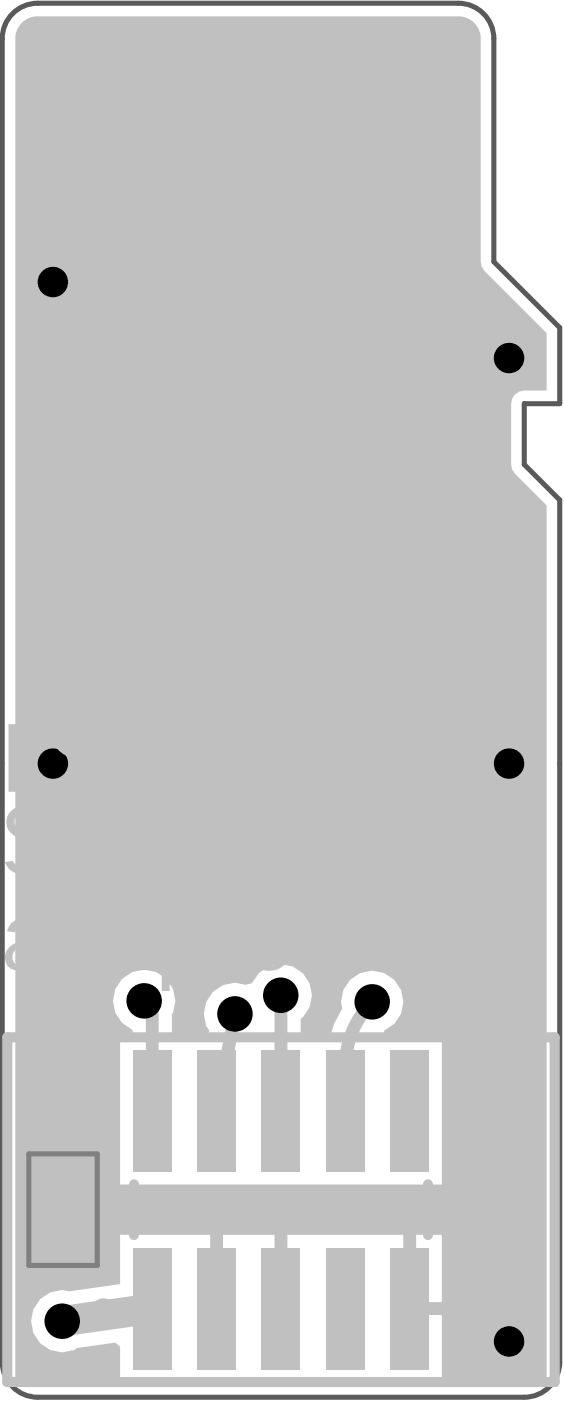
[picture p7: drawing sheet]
<svg xmlns="http://www.w3.org/2000/svg" width="37mm" height="92mm" viewBox="0 0 37 92" stroke-linecap="round" stroke-linejoin="round" font-family="sans-serif">
<defs><g id="words">
<g font-size="6.3" fill="#c0c0c0">
<text x=".1" y="52">ESP32</text>
<text x=".1" y="57.4">SD to JTAG</text>
<text x=".1" y="63.7">adapter</text>
</g>
</g></defs>
<path d="M1 .7l.9-.4 .6-.1h27.6a2.33 2.33 0 0 1 2.3 2.3v14.7l4.4 4.3v5h-2.4v4l2.4 2.4v56.6a2.33 2.33 0 0 1-2.4 2.3h-31.9a2.33 2.33 0 0 1-2.4-2.3v-87a2.33 2.33 0 0 1 .9-1.8z" fill="none" stroke="#5a5a5a" stroke-width=".33"/>
<path d="M1.5 1.4l.8-.3h27.9a1.48 1.48 0 0 1 1.4 1.3v14.8v.3l.2 .3 4.1 4.1v3.8h-1.5a.86 .86 0 0 0-.8 .8v4v.4l2.3 2.3v57.8h-6.5l-.4-.2v-4.4h-2.1v-.4h-.4v-4.8h-7.6v4.8h-.9v-4.8h-3.4v4.8h-.8v-4.8h-5.9v3.2l-3.4 .5a2.02 2.02 0 0 0-2.4 2.2 2.02 2.02 0 0 0 3 1.5l2.5-.4 .3 .3v2.3l-.4 .2h-6.5v-88.5a1.43 1.43 0 0 1 .5-1.1zM8 64.3a2.05 2.05 0 0 0 .7 3.4v.5h-.8v9.6h21.1v-9.6h-3.7l-.1-.5a2.04 2.04 0 0 0 1.2-2.5 2.04 2.04 0 0 0-2.5-1.3 2.04 2.04 0 0 0-1.4 2.4l-.6 1-.2 .9h-1.7l-.3-.3v-.9a2.04 2.04 0 0 0-.1-3.3 2.04 2.04 0 0 0-3.1 .9l-.4 .1a2.01 2.01 0 0 0-2.3 .7 2.01 2.01 0 0 0 0 2.3l-.3 .5h-1.9l-.3-.3v-1.2a2.04 2.04 0 0 0-.6-2.6 2.04 2.04 0 0 0-2.7 .2zM27.3 81.2v4.4h1.7v-4.4z" fill="#c0c0c0"/>
<path d="M9.5 65.8l.5 .5v6.7" fill="none" stroke="#c0c0c0" stroke-width=".84"/>
<circle cx="10" cy="86" r="1" fill="#c0c0c0"/>
<path d="M15.4 66.6l-1.2 6.4M18.4 65.4l.1 7.6M24.4 65.8a6 6 0 0 0-1.7 4.3v2.9" fill="none" stroke="#c0c0c0" stroke-width=".84"/>
<path d="M10 86l-5.9 .8" fill="none" stroke="#c0c0c0" stroke-width="2"/>
<g fill="#000">
<circle cx="3.5" cy="18.5" r="1"/>
<circle cx="33.4" cy="23.5" r="1"/>
<circle cx="3.5" cy="50.2" r="1"/>
<circle cx="33.4" cy="50.2" r="1"/>
<circle cx="9.5" cy="65.8" r="1.17"/>
<circle cx="15.4" cy="66.6" r="1.17"/>
<circle cx="18.4" cy="65.4" r="1.17"/>
<circle cx="24.4" cy="65.8" r="1.17"/>
<circle cx="4.1" cy="86.8" r="1.17"/>
<circle cx="33.4" cy="88.2" r="1"/>
</g>
<g fill="#c0c0c0">
<path d="M8.7 69h2.6v8h-2.6z" fill-rule="evenodd"/>
<path d="M21.4 69h2.5v8h-2.5z" fill-rule="evenodd"/>
<path d="M8.7 82h2.6v8h-2.6z" fill-rule="evenodd"/>
<path d="M21.4 82h2.5v8h-2.5z" fill-rule="evenodd"/>
<path d="M13 69h2.5v8h-2.5z" fill-rule="evenodd"/>
<path d="M25.6 69h2.6v8h-2.6z" fill-rule="evenodd"/>
<path d="M17.2 69h2.5v8h-2.5z" fill-rule="evenodd"/>
<path d="M13 82h2.5v8h-2.5z" fill-rule="evenodd"/>
<path d="M17.2 82h2.5v8h-2.5z" fill-rule="evenodd"/>
<path d="M25.6 82h2.6v8h-2.6z" fill-rule="evenodd"/>
</g>
<path d="M.5 68.2h35.9v22.6h-35.9zM8.8 77.8v3.4M28.1 77.8v3.4" fill="none" stroke="#c0c0c0" stroke-width=".66"/>
<path d="M6.8 21.9h23.3v23.3h-23.3z" fill="none" stroke="#c0c0c0" stroke-width="1"/>
<circle cx="6.8" cy="86.2" r=".42" fill="none" stroke="#c0c0c0" stroke-width=".83"/>
<path d="M1.9 75.8h4.5v7.4h-4.5z" fill="none" stroke="#808080" stroke-width=".33"/>
<use href="#words"/>
</svg>
